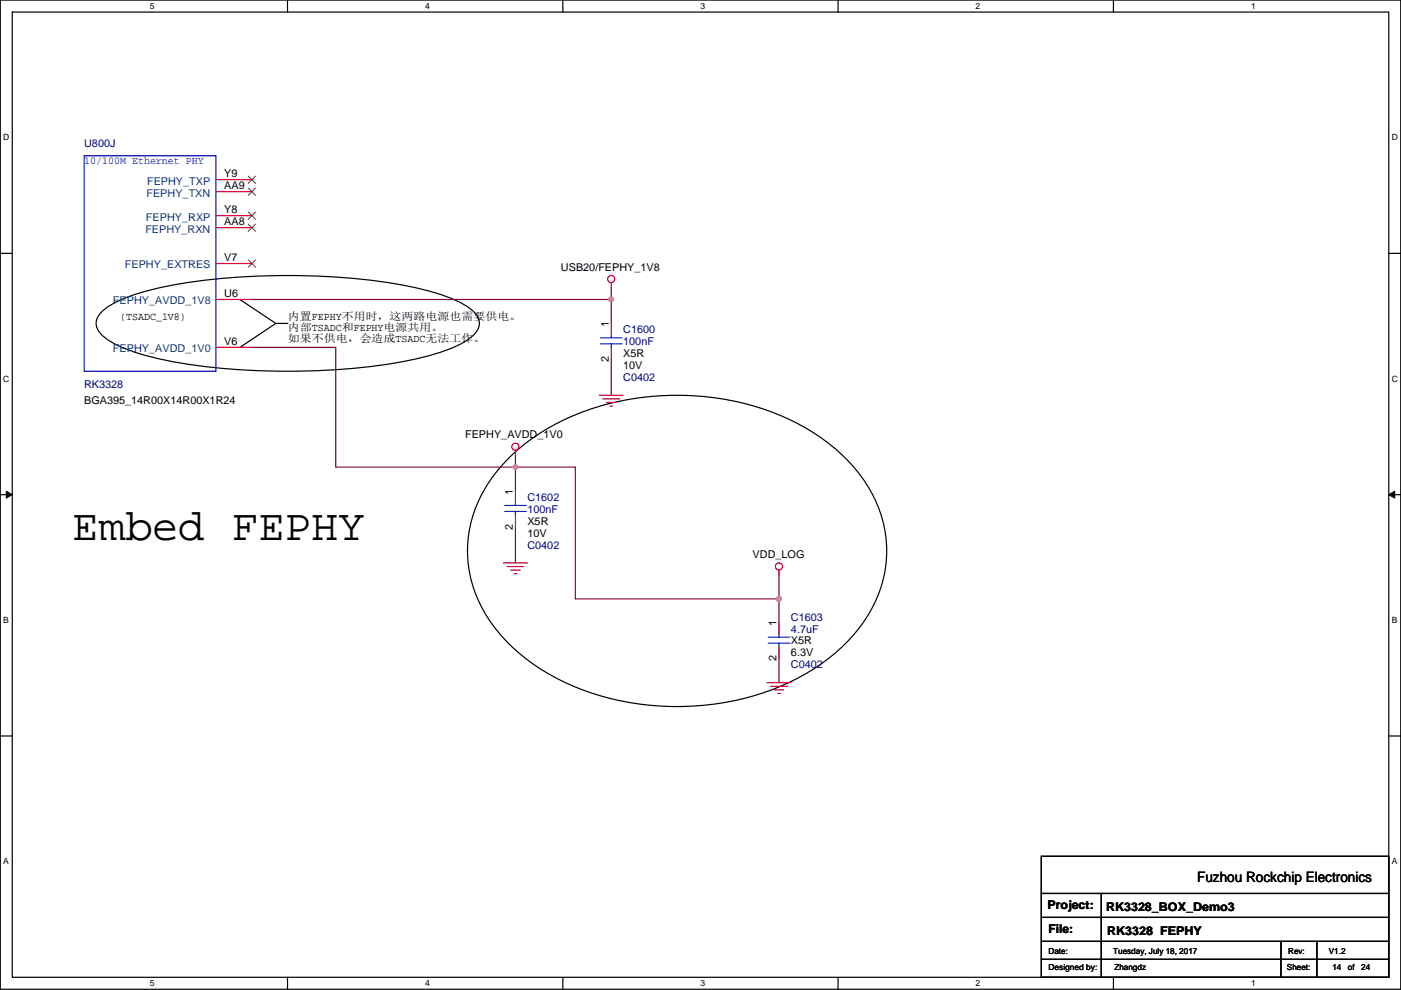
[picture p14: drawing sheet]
<svg xmlns="http://www.w3.org/2000/svg" width="297mm" height="210mm" viewBox="0 0 297 210" stroke-linecap="round" stroke-linejoin="round" font-family="sans-serif">
<defs><g id="words">
<text font-size="9.4" x="15.3" y="114.5">Embed FEPHY</text>
<text font-size="3" x="253.8" y="187.2">Fuzhou Rockchip Electronics</text>
<g font-size="2.5">
<text x="222.1" y="192.9">Project:</text>
<text x="222.3" y="198">File:</text>
<text x="234.5" y="193.1">RK3328_BOX_Demo3</text>
<text x="234.8" y="198.2">RK3328 FEPHY</text>
</g>
<text font-size="2.3" fill="#00f" x="17.8" y="34.9">10/100M Ethernet PHY</text>
<g font-size="2.3" fill="#000080">
<text x="17.8" y="31.3">U800J</text>
<text x="132.1" y="70.7">C1600</text>
<text x="132.1" y="73.2">100nF</text>
<text x="17.8" y="82.3">RK3328</text>
<text x="132.1" y="80.8">C0402</text>
<text x="111.8" y="106.2">C1602</text>
<text x="111.8" y="108.8">100nF</text>
<text x="111.8" y="116.4">C0402</text>
<text x="167.7" y="131.6">C1603</text>
<text x="167.7" y="134.2">4.7uF</text>
<text x="167.7" y="141.8">C0402</text>
</g>
<g font-size="2.3" fill="#004080">
<text x="31" y="41.7">FEPHY_TXN</text>
<text x="31.2" y="39.2">FEPHY_TXP</text>
<text x="30.9" y="46.8">FEPHY_RXP</text>
<text x="30.8" y="49.3">FEPHY_RXN</text>
<text x="26.5" y="56.9">FEPHY_EXTRES</text>
<text x="24" y="64.6">FEPHY_AVDD_1V8</text>
<text x="24" y="74.7">FEPHY_AVDD_1V0</text>
</g>
<g font-size="2.3">
<text x="47.6" y="40.1">AA9</text>
<text x="47.6" y="37.6">Y9</text>
<text x="47.6" y="45.2">Y8</text>
<text x="47.6" y="47.8">AA8</text>
<text x="47.6" y="55.4">V7</text>
<text x="118.9" y="57.4">USB20/FEPHY_1V8</text>
<text x="47.6" y="63">U6</text>
<text x="25.5" y="67.9">(TSADC_1V8)</text>
<text x="61" y="67.9">内置FEPHY不用时，这两路电源也需要供电。</text>
<text x="61" y="70.2">内部TSADC和FEPHY电源共用。</text>
<text x="129.1" y="69.4" transform="rotate(-90 129.1 69.4)">1</text>
<text x="47.6" y="73.2">V6</text>
<text x="61" y="72.5">如果不供电，会造成TSADC无法工作。</text>
<text x="129.1" y="76.8" transform="rotate(-90 129.1 76.8)">2</text>
<text x="132.1" y="75.7">X5R</text>
<text x="132.1" y="78.3">10V</text>
<text x="17.8" y="85.6">BGA395_14R00X14R00X1R24</text>
<text x="98.6" y="93">FEPHY_AVDD_1V0</text>
<text x="108.8" y="104.9" transform="rotate(-90 108.8 104.9)">1</text>
<text x="108.8" y="112.3" transform="rotate(-90 108.8 112.3)">2</text>
<text x="111.8" y="111.3">X5R</text>
<text x="111.8" y="113.8">10V</text>
<text x="159.6" y="118.4">VDD_LOG</text>
<text x="164.6" y="132.9" transform="rotate(-90 164.6 132.9)">1</text>
<text x="167.7" y="136.7">X5R</text>
<text x="164.6" y="140.3" transform="rotate(-90 164.6 140.3)">2</text>
<text x="167.7" y="139.2">6.3V</text>
</g>
<g font-size="1.8">
<text x="31.8" y="1.9">5</text>
<text x="90.1" y="1.9">4</text>
<text x="148.5" y="1.9">3</text>
<text x="206.9" y="1.9">2</text>
<text x="265.2" y="1.9">1</text>
<text x=".7" y="29.8">D</text>
<text x="295.1" y="29.8">D</text>
<text x=".7" y="81">C</text>
<text x="295.1" y="81">C</text>
<text x=".7" y="132.1">B</text>
<text x="295.1" y="132.1">B</text>
<text x=".7" y="183.3">A</text>
<text x="295.1" y="183.3">A</text>
<text x="222.3" y="202.3">Date:</text>
<text x="236" y="202.3">Tuesday, July 18, 2017</text>
<text x="273.1" y="202.3">Rev:</text>
<text x="281.7" y="202.3">V1.2</text>
<text x="31.8" y="209.2">5</text>
<text x="90.1" y="209.2">4</text>
<text x="148.5" y="209.2">3</text>
<text x="206.9" y="209.2">2</text>
<text x="222.3" y="205.8">Designed by:</text>
<text x="236.3" y="205.8">Zhangdz</text>
<text x="265.2" y="209.2">1</text>
<text x="272.9" y="205.8">Sheet:</text>
<text x="282.5" y="205.8">14</text>
<text x="285.8" y="205.8">of</text>
<text x="288.6" y="205.8">24</text>
</g>
</g></defs>
<path d="M.1 0h296.9v209.8h-296.9zM2.6 2.6h291.8v204.7h-291.8z" fill="none" stroke="#000" stroke-width=".25"/>
<g fill="#fff">
<path d="M31.8 .3h1v2h-1z"/>
<path d="M31.8 207.5h1v2.1h-1z"/>
</g>
<path d="M61 0v2.6M61 207.3v2.5" fill="none" stroke="#000" stroke-width=".25"/>
<g fill="#fff">
<path d="M90.1 .3h1v2h-1z"/>
<path d="M90.1 207.5h1v2.1h-1z"/>
</g>
<path d="M119.3 0v2.6M119.3 207.3v2.5" fill="none" stroke="#000" stroke-width=".25"/>
<g fill="#fff">
<path d="M148.5 .3h1v2h-1z"/>
<path d="M148.5 207.5h1v2.1h-1z"/>
</g>
<path d="M177.7 0v2.6M177.7 207.3v2.5" fill="none" stroke="#000" stroke-width=".25"/>
<g fill="#fff">
<path d="M206.9 .3h1v2h-1z"/>
<path d="M206.9 207.5h1v2.1h-1z"/>
</g>
<path d="M236.1 0v2.6M236.1 207.3v2.5" fill="none" stroke="#000" stroke-width=".25"/>
<g fill="#fff">
<path d="M265.2 .3h1v2h-1z"/>
<path d="M265.2 207.5h1v2.1h-1z"/>
<path d="M.7 28.2h1.3v2h-1.3z"/>
<path d="M295.1 28.2h1.3v2h-1.3z"/>
<path d="M.7 79.3h1.3v2.1h-1.3z"/>
<path d="M295.1 79.3h1.3v2.1h-1.3z"/>
</g>
<path d="M.1 53.7h2.5M294.4 53.7h2.6" fill="none" stroke="#000" stroke-width=".25"/>
<g fill="#fff">
<path d="M.7 130.5h1.2v2h-1.2z"/>
<path d="M295.1 130.5h1.2v2h-1.2z"/>
</g>
<path d="M.1 104.9h2.5M294.4 104.9h2.6" fill="none" stroke="#000" stroke-width=".25"/>
<path d="M1.3 104.2l1.3 .7-1.3 .7zM294.4 104.9l1.3-.7v1.4z" fill="#000" stroke="#000" stroke-width=".21"/>
<g fill="#fff">
<path d="M.7 181.7h1.2v2h-1.2z"/>
<path d="M295.1 181.7h1.2v2h-1.2z"/>
</g>
<g fill="none" stroke="#000" stroke-width=".25">
<path d="M21.5 66.3a18.9 18.9 0 0 1 7.8-4.1 114.6 114.6 0 0 1 31.7-3.8 114.7 114.7 0 0 1 31.7 3.8 18.9 18.9 0 0 1 7.9 4.1 3.1 3.1 0 0 1 0 4.6 18.9 18.9 0 0 1-7.9 4 114.4 114.4 0 0 1-31.7 3.8 114.3 114.3 0 0 1-31.7-3.8 18.9 18.9 0 0 1-7.8-4 3.1 3.1 0 0 1 0-4.6zM50.9 63.5l7.6 5.1M58.5 68.6l-7.6 5.1M58.5 68.6h2.5M108.4 96.7a49.3 49.3 0 0 1 29.1-12.6 54.4 54.4 0 0 1 37.5 9.4 30.8 30.8 0 0 1 12.6 18.9 26.5 26.5 0 0 1-7.2 22.9 47.3 47.3 0 0 1-27.9 13.9 55.7 55.7 0 0 1-38.3-7.6 32.6 32.6 0 0 1-14.2-18.1 26.4 26.4 0 0 1 6.7-25.1zM.1 156.1h2.5M294.4 156.1h2.6M220.8 181.6h73.6v25.7h-73.6zM220.8 189.5h73.6M220.8 194.6h73.6M220.8 199.7h73.6M233.5 189.5v17.8"/>
<path d="M271.6 199.7v7.6M279.2 199.7v7.6M220.8 203.5h73.6"/>
</g>
<path d="M53.4 73.7h17.8v25.4h38.1M53.4 63.5h76.2M129.6 61v2.5M129.6 76.2v7.6M129.6 63.5v5.1M109.3 99.1h12.7v27.9h43.2M109.3 96.5v2.6M109.3 99.1v5.1M109.3 111.8v7.6M165.2 121.9v5.1M165.2 139.7v5.1M165.2 127v5.1" fill="none" stroke="#800040" stroke-width=".25"/>
<g fill="#f0f" stroke="#f0f" stroke-width=".25">
<circle cx="129.6" cy="63.5" r=".5"/>
<circle cx="165.1" cy="127" r=".5"/>
<circle cx="109.3" cy="99.1" r=".5"/>
</g>
<g fill="none" stroke="#f00" stroke-width=".25">
<path d="M45.8 38.1h7.6M45.8 40.7h7.6M45.8 45.7h7.6M45.8 48.3h7.6M45.8 55.9h7.6M129.6 60v1M45.8 63.5h7.6M45.8 73.7h7.6M129.6 68.6v2.5M129.6 73.7v2.5M109.3 95.5v1M127.1 83.8h5"/>
<path d="M127.8 84.6h3.6M128.6 85.4h2M129.3 86.1h.6M106.7 119.4h5.1M109.3 104.2v2.5M109.3 109.2v2.6M107.5 120.2h3.6M108.3 120.9h2M109 121.7h.5M165.2 120.9v1M165.2 132.1v2.5M165.2 137.2v2.5"/>
<path d="M162.6 144.8h5.1M163.4 145.6h3.5M164.1 146.3h2.1M164.9 147.1h.5"/>
<circle cx="129.6" cy="59.2" r=".76"/>
<circle cx="109.3" cy="94.7" r=".76"/>
<circle cx="165.1" cy="120.1" r=".76"/>
</g>
<g fill="none" stroke="#00f" stroke-width=".25">
<path d="M17.8 33h28v45.8h-28zM127.3 72.9h4.6M127.3 71.6h4.6M129.6 71.1v.5M129.6 72.9v.8M107 108.5h4.6M107 107.2h4.6M109.3 106.7v.5M109.3 108.5v.7M162.9 136.4h4.5M162.9 135.1h4.5M165.2 134.6v.5"/>
<path d="M165.2 136.4v.8"/>
</g>
<path d="M52.6 37.4l1.6 1.5M52.6 39.9l1.6 1.5M54.2 37.4l-1.6 1.5M54.2 39.9l-1.6 1.5M52.6 45l1.6 1.5M52.6 47.5l1.6 1.6M52.6 55.1l1.6 1.6M54.2 45l-1.6 1.5M54.2 47.5l-1.6 1.6M54.2 55.1l-1.6 1.6" fill="none" stroke="#804000" stroke-width=".21"/>
<use href="#words"/>
</svg>
